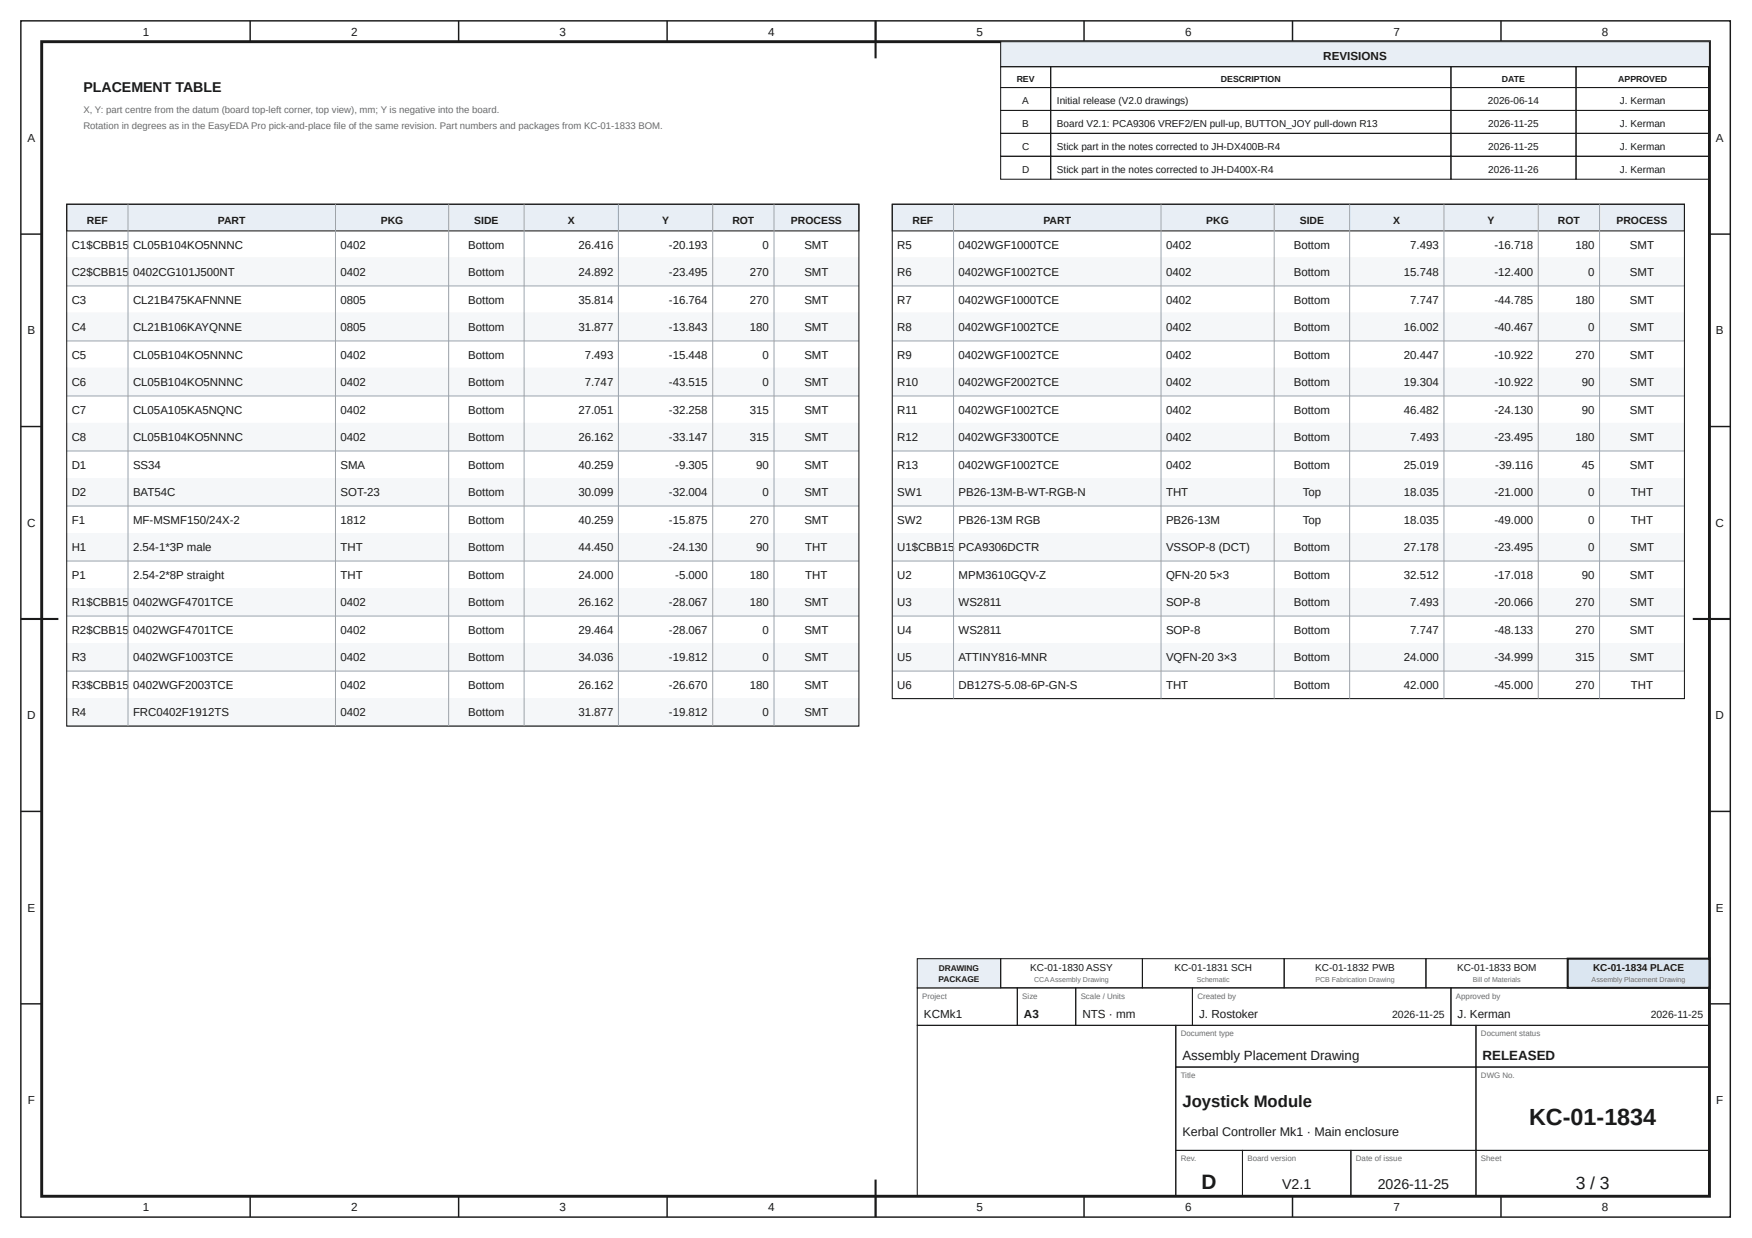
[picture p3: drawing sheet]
<svg xmlns="http://www.w3.org/2000/svg" width="420mm" height="297mm" viewBox="0 0 420 297" stroke-linecap="round" stroke-linejoin="round" font-family="sans-serif">
<defs><g id="words">
<text font-size="5.6" fill="#1a1a1a" x="366.7" y="270">KC-01-1834</text>
<text font-size="5" fill="#1a1a1a" x="288.2" y="285.2">D</text>
<text font-size="4.2" fill="#1a1a1a" x="377.9" y="285.2">3 / 3</text>
<text font-size="4" fill="#1a1a1a" x="283.6" y="265.5">Joystick Module</text>
<g font-size="3.4" fill="#1a1a1a">
<text x="20" y="22">PLACEMENT TABLE</text>
<text x="307.5" y="285.2">V2.1</text>
<text x="330.4" y="285.2">2026-11-25</text>
</g>
<g font-size="3.2" fill="#1a1a1a">
<text x="283.6" y="254.2">Assembly Placement Drawing</text>
<text x="355.6" y="254.2">RELEASED</text>
</g>
<text font-size="3" fill="#1a1a1a" x="283.6" y="272.5">Kerbal Controller Mk1 · Main enclosure</text>
<g font-size="2.8" fill="#1a1a1a">
<text x="34.2" y="8.6">1</text>
<text x="84.2" y="8.6">2</text>
<text x="134.2" y="8.6">3</text>
<text x="184.2" y="8.6">4</text>
<text x="234.2" y="8.6">5</text>
<text x="284.2" y="8.6">6</text>
<text x="334.2" y="8.6">7</text>
<text x="384.2" y="8.6">8</text>
<text x="317.4" y="14.3">REVISIONS</text>
<text x="6.6" y="34.1">A</text>
<text x="411.6" y="34.1">A</text>
<text x="6.6" y="80.2">B</text>
<text x="411.6" y="80.2">B</text>
<text x="6.5" y="126.4">C</text>
<text x="411.5" y="126.4">C</text>
<text x="6.5" y="172.6">D</text>
<text x="411.5" y="172.6">D</text>
<text x="6.6" y="218.7">E</text>
<text x="411.6" y="218.7">E</text>
<text x="221.6" y="244.2">KCMk1</text>
<text x="245.6" y="244.2">A3</text>
<text x="259.6" y="244.2">NTS · mm</text>
<text x="287.6" y="244.2">J. Rostoker</text>
<text x="349.6" y="244.2">J. Kerman</text>
<text x="6.6" y="264.9">F</text>
<text x="411.6" y="264.9">F</text>
<text x="34.2" y="290.6">1</text>
<text x="84.2" y="290.6">2</text>
<text x="134.2" y="290.6">3</text>
<text x="184.2" y="290.6">4</text>
<text x="234.2" y="290.6">5</text>
<text x="284.2" y="290.6">6</text>
<text x="334.2" y="290.6">7</text>
<text x="384.2" y="290.6">8</text>
</g>
<g font-size="2.7" fill="#1a1a1a">
<text x="17.2" y="59.7">C1$CBB15</text>
<text x="31.9" y="59.7">CL05B104KO5NNNC</text>
<text x="81.7" y="59.7">0402</text>
<text x="112.3" y="59.7">Bottom</text>
<text x="138.7" y="59.7">26.416</text>
<text x="160.4" y="59.7">-20.193</text>
<text x="182.9" y="59.7">0</text>
<text x="192.9" y="59.7">SMT</text>
<text x="215.2" y="59.7">R5</text>
<text x="229.9" y="59.7">0402WGF1000TCE</text>
<text x="279.7" y="59.7">0402</text>
<text x="310.3" y="59.7">Bottom</text>
<text x="338.2" y="59.7">7.493</text>
<text x="358.4" y="59.7">-16.718</text>
<text x="377.9" y="59.7">180</text>
<text x="390.9" y="59.7">SMT</text>
<text x="17.2" y="66.3">C2$CBB15</text>
<text x="31.9" y="66.3">0402CG101J500NT</text>
<text x="81.7" y="66.3">0402</text>
<text x="112.3" y="66.3">Bottom</text>
<text x="138.7" y="66.3">24.892</text>
<text x="160.4" y="66.3">-23.495</text>
<text x="179.9" y="66.3">270</text>
<text x="192.9" y="66.3">SMT</text>
<text x="215.2" y="66.3">R6</text>
<text x="229.9" y="66.3">0402WGF1002TCE</text>
<text x="279.7" y="66.3">0402</text>
<text x="310.3" y="66.3">Bottom</text>
<text x="336.7" y="66.3">15.748</text>
<text x="358.4" y="66.3">-12.400</text>
<text x="380.9" y="66.3">0</text>
<text x="390.9" y="66.3">SMT</text>
<text x="17.2" y="72.9">C3</text>
<text x="31.9" y="72.9">CL21B475KAFNNNE</text>
<text x="81.7" y="72.9">0805</text>
<text x="112.3" y="72.9">Bottom</text>
<text x="138.7" y="72.9">35.814</text>
<text x="160.4" y="72.9">-16.764</text>
<text x="179.9" y="72.9">270</text>
<text x="192.9" y="72.9">SMT</text>
<text x="215.2" y="72.9">R7</text>
<text x="229.9" y="72.9">0402WGF1000TCE</text>
<text x="279.7" y="72.9">0402</text>
<text x="310.3" y="72.9">Bottom</text>
<text x="338.2" y="72.9">7.747</text>
<text x="358.4" y="72.9">-44.785</text>
<text x="377.9" y="72.9">180</text>
<text x="390.9" y="72.9">SMT</text>
<text x="17.2" y="79.5">C4</text>
<text x="31.9" y="79.5">CL21B106KAYQNNE</text>
<text x="81.7" y="79.5">0805</text>
<text x="112.3" y="79.5">Bottom</text>
<text x="138.7" y="79.5">31.877</text>
<text x="160.4" y="79.5">-13.843</text>
<text x="179.9" y="79.5">180</text>
<text x="192.9" y="79.5">SMT</text>
<text x="215.2" y="79.5">R8</text>
<text x="229.9" y="79.5">0402WGF1002TCE</text>
<text x="279.7" y="79.5">0402</text>
<text x="310.3" y="79.5">Bottom</text>
<text x="336.7" y="79.5">16.002</text>
<text x="358.4" y="79.5">-40.467</text>
<text x="380.9" y="79.5">0</text>
<text x="390.9" y="79.5">SMT</text>
<text x="17.2" y="86.1">C5</text>
<text x="31.9" y="86.1">CL05B104KO5NNNC</text>
<text x="81.7" y="86.1">0402</text>
<text x="112.3" y="86.1">Bottom</text>
<text x="140.2" y="86.1">7.493</text>
<text x="160.4" y="86.1">-15.448</text>
<text x="182.9" y="86.1">0</text>
<text x="192.9" y="86.1">SMT</text>
<text x="215.2" y="86.1">R9</text>
<text x="229.9" y="86.1">0402WGF1002TCE</text>
<text x="279.7" y="86.1">0402</text>
<text x="310.3" y="86.1">Bottom</text>
<text x="336.7" y="86.1">20.447</text>
<text x="358.4" y="86.1">-10.922</text>
<text x="377.9" y="86.1">270</text>
<text x="390.9" y="86.1">SMT</text>
<text x="17.2" y="92.7">C6</text>
<text x="31.9" y="92.7">CL05B104KO5NNNC</text>
<text x="81.7" y="92.7">0402</text>
<text x="112.3" y="92.7">Bottom</text>
<text x="140.2" y="92.7">7.747</text>
<text x="160.4" y="92.7">-43.515</text>
<text x="182.9" y="92.7">0</text>
<text x="192.9" y="92.7">SMT</text>
<text x="215.2" y="92.7">R10</text>
<text x="229.9" y="92.7">0402WGF2002TCE</text>
<text x="279.7" y="92.7">0402</text>
<text x="310.3" y="92.7">Bottom</text>
<text x="336.7" y="92.7">19.304</text>
<text x="358.4" y="92.7">-10.922</text>
<text x="379.4" y="92.7">90</text>
<text x="390.9" y="92.7">SMT</text>
<text x="17.2" y="99.3">C7</text>
<text x="31.9" y="99.3">CL05A105KA5NQNC</text>
<text x="81.7" y="99.3">0402</text>
<text x="112.3" y="99.3">Bottom</text>
<text x="138.7" y="99.3">27.051</text>
<text x="160.4" y="99.3">-32.258</text>
<text x="179.9" y="99.3">315</text>
<text x="192.9" y="99.3">SMT</text>
<text x="215.2" y="99.3">R11</text>
<text x="229.9" y="99.3">0402WGF1002TCE</text>
<text x="279.7" y="99.3">0402</text>
<text x="310.3" y="99.3">Bottom</text>
<text x="336.7" y="99.3">46.482</text>
<text x="358.4" y="99.3">-24.130</text>
<text x="379.4" y="99.3">90</text>
<text x="390.9" y="99.3">SMT</text>
<text x="17.2" y="105.9">C8</text>
<text x="31.9" y="105.9">CL05B104KO5NNNC</text>
<text x="81.7" y="105.9">0402</text>
<text x="112.3" y="105.9">Bottom</text>
<text x="138.7" y="105.9">26.162</text>
<text x="160.4" y="105.9">-33.147</text>
<text x="179.9" y="105.9">315</text>
<text x="192.9" y="105.9">SMT</text>
<text x="215.2" y="105.9">R12</text>
<text x="229.9" y="105.9">0402WGF3300TCE</text>
<text x="279.7" y="105.9">0402</text>
<text x="310.3" y="105.9">Bottom</text>
<text x="338.2" y="105.9">7.493</text>
<text x="358.4" y="105.9">-23.495</text>
<text x="377.9" y="105.9">180</text>
<text x="390.9" y="105.9">SMT</text>
<text x="17.2" y="112.5">D1</text>
<text x="31.9" y="112.5">SS34</text>
<text x="81.7" y="112.5">SMA</text>
<text x="112.3" y="112.5">Bottom</text>
<text x="138.7" y="112.5">40.259</text>
<text x="162" y="112.5">-9.305</text>
<text x="181.4" y="112.5">90</text>
<text x="192.9" y="112.5">SMT</text>
<text x="215.2" y="112.5">R13</text>
<text x="229.9" y="112.5">0402WGF1002TCE</text>
<text x="279.7" y="112.5">0402</text>
<text x="310.3" y="112.5">Bottom</text>
<text x="336.7" y="112.5">25.019</text>
<text x="358.6" y="112.5">-39.116</text>
<text x="379.4" y="112.5">45</text>
<text x="390.9" y="112.5">SMT</text>
<text x="17.2" y="119.1">D2</text>
<text x="31.9" y="119.1">BAT54C</text>
<text x="81.7" y="119.1">SOT-23</text>
<text x="112.3" y="119.1">Bottom</text>
<text x="138.7" y="119.1">30.099</text>
<text x="160.4" y="119.1">-32.004</text>
<text x="182.9" y="119.1">0</text>
<text x="192.9" y="119.1">SMT</text>
<text x="215.2" y="119.1">SW1</text>
<text x="229.9" y="119.1">PB26-13M-B-WT-RGB-N</text>
<text x="279.7" y="119.1">THT</text>
<text x="312.4" y="119.1">Top</text>
<text x="336.7" y="119.1">18.035</text>
<text x="358.4" y="119.1">-21.000</text>
<text x="380.9" y="119.1">0</text>
<text x="391.1" y="119.1">THT</text>
<text x="17.2" y="125.7">F1</text>
<text x="31.9" y="125.7">MF-MSMF150/24X-2</text>
<text x="81.7" y="125.7">1812</text>
<text x="112.3" y="125.7">Bottom</text>
<text x="138.7" y="125.7">40.259</text>
<text x="160.4" y="125.7">-15.875</text>
<text x="179.9" y="125.7">270</text>
<text x="192.9" y="125.7">SMT</text>
<text x="215.2" y="125.7">SW2</text>
<text x="229.9" y="125.7">PB26-13M RGB</text>
<text x="279.7" y="125.7">PB26-13M</text>
<text x="312.4" y="125.7">Top</text>
<text x="336.7" y="125.7">18.035</text>
<text x="358.4" y="125.7">-49.000</text>
<text x="380.9" y="125.7">0</text>
<text x="391.1" y="125.7">THT</text>
<text x="17.2" y="132.3">H1</text>
<text x="31.9" y="132.3">2.54-1*3P male</text>
<text x="81.7" y="132.3">THT</text>
<text x="112.3" y="132.3">Bottom</text>
<text x="138.7" y="132.3">44.450</text>
<text x="160.4" y="132.3">-24.130</text>
<text x="181.4" y="132.3">90</text>
<text x="193.1" y="132.3">THT</text>
<text x="215.2" y="132.3">U1$CBB15</text>
<text x="229.9" y="132.3">PCA9306DCTR</text>
<text x="279.7" y="132.3">VSSOP-8 (DCT)</text>
<text x="310.3" y="132.3">Bottom</text>
<text x="336.7" y="132.3">27.178</text>
<text x="358.4" y="132.3">-23.495</text>
<text x="380.9" y="132.3">0</text>
<text x="390.9" y="132.3">SMT</text>
<text x="17.2" y="138.9">P1</text>
<text x="31.9" y="138.9">2.54-2*8P straight</text>
<text x="81.7" y="138.9">THT</text>
<text x="112.3" y="138.9">Bottom</text>
<text x="138.7" y="138.9">24.000</text>
<text x="162" y="138.9">-5.000</text>
<text x="179.9" y="138.9">180</text>
<text x="193.1" y="138.9">THT</text>
<text x="215.2" y="138.9">U2</text>
<text x="229.9" y="138.9">MPM3610GQV-Z</text>
<text x="279.7" y="138.9">QFN-20</text>
<text x="290.2" y="138.9">5×3</text>
<text x="310.3" y="138.9">Bottom</text>
<text x="336.7" y="138.9">32.512</text>
<text x="358.4" y="138.9">-17.018</text>
<text x="379.4" y="138.9">90</text>
<text x="390.9" y="138.9">SMT</text>
<text x="17.2" y="145.5">R1$CBB15</text>
<text x="31.9" y="145.5">0402WGF4701TCE</text>
<text x="81.7" y="145.5">0402</text>
<text x="112.3" y="145.5">Bottom</text>
<text x="138.7" y="145.5">26.162</text>
<text x="160.4" y="145.5">-28.067</text>
<text x="179.9" y="145.5">180</text>
<text x="192.9" y="145.5">SMT</text>
<text x="215.2" y="145.5">U3</text>
<text x="229.9" y="145.5">WS2811</text>
<text x="279.7" y="145.5">SOP-8</text>
<text x="310.3" y="145.5">Bottom</text>
<text x="338.2" y="145.5">7.493</text>
<text x="358.4" y="145.5">-20.066</text>
<text x="377.9" y="145.5">270</text>
<text x="390.9" y="145.5">SMT</text>
<text x="17.2" y="152.1">R2$CBB15</text>
<text x="31.9" y="152.1">0402WGF4701TCE</text>
<text x="81.7" y="152.1">0402</text>
<text x="112.3" y="152.1">Bottom</text>
<text x="138.7" y="152.1">29.464</text>
<text x="160.4" y="152.1">-28.067</text>
<text x="182.9" y="152.1">0</text>
<text x="192.9" y="152.1">SMT</text>
<text x="215.2" y="152.1">U4</text>
<text x="229.9" y="152.1">WS2811</text>
<text x="279.7" y="152.1">SOP-8</text>
<text x="310.3" y="152.1">Bottom</text>
<text x="338.2" y="152.1">7.747</text>
<text x="358.4" y="152.1">-48.133</text>
<text x="377.9" y="152.1">270</text>
<text x="390.9" y="152.1">SMT</text>
<text x="17.2" y="158.7">R3</text>
<text x="31.9" y="158.7">0402WGF1003TCE</text>
<text x="81.7" y="158.7">0402</text>
<text x="112.3" y="158.7">Bottom</text>
<text x="138.7" y="158.7">34.036</text>
<text x="160.4" y="158.7">-19.812</text>
<text x="182.9" y="158.7">0</text>
<text x="192.9" y="158.7">SMT</text>
<text x="215.2" y="158.7">U5</text>
<text x="229.9" y="158.7">ATTINY816-MNR</text>
<text x="279.7" y="158.7">VQFN-20</text>
<text x="292" y="158.7">3×3</text>
<text x="310.3" y="158.7">Bottom</text>
<text x="336.7" y="158.7">24.000</text>
<text x="358.4" y="158.7">-34.999</text>
<text x="377.9" y="158.7">315</text>
<text x="390.9" y="158.7">SMT</text>
<text x="17.2" y="165.3">R3$CBB15</text>
<text x="31.9" y="165.3">0402WGF2003TCE</text>
<text x="81.7" y="165.3">0402</text>
<text x="112.3" y="165.3">Bottom</text>
<text x="138.7" y="165.3">26.162</text>
<text x="160.4" y="165.3">-26.670</text>
<text x="179.9" y="165.3">180</text>
<text x="192.9" y="165.3">SMT</text>
<text x="215.2" y="165.3">U6</text>
<text x="229.9" y="165.3">DB127S-5.08-6P-GN-S</text>
<text x="279.7" y="165.3">THT</text>
<text x="310.3" y="165.3">Bottom</text>
<text x="336.7" y="165.3">42.000</text>
<text x="358.4" y="165.3">-45.000</text>
<text x="377.9" y="165.3">270</text>
<text x="391.1" y="165.3">THT</text>
<text x="17.2" y="171.9">R4</text>
<text x="31.9" y="171.9">FRC0402F1912TS</text>
<text x="81.7" y="171.9">0402</text>
<text x="112.3" y="171.9">Bottom</text>
<text x="138.7" y="171.9">31.877</text>
<text x="160.4" y="171.9">-19.812</text>
<text x="182.9" y="171.9">0</text>
<text x="192.9" y="171.9">SMT</text>
</g>
<g font-size="2.5" fill="#1a1a1a">
<text x="20.9" y="53.8">REF</text>
<text x="52.3" y="53.8">PART</text>
<text x="91.3" y="53.8">PKG</text>
<text x="113.7" y="53.8">SIDE</text>
<text x="136.2" y="53.8">X</text>
<text x="158.8" y="53.8">Y</text>
<text x="175.7" y="53.8">ROT</text>
<text x="189.7" y="53.8">PROCESS</text>
<text x="218.9" y="53.8">REF</text>
<text x="250.3" y="53.8">PART</text>
<text x="289.3" y="53.8">PKG</text>
<text x="311.7" y="53.8">SIDE</text>
<text x="334.2" y="53.8">X</text>
<text x="356.8" y="53.8">Y</text>
<text x="373.7" y="53.8">ROT</text>
<text x="387.7" y="53.8">PROCESS</text>
<text x="333.9" y="244.2">2026-11-25</text>
<text x="395.9" y="244.2">2026-11-25</text>
</g>
<g font-size="2.4" fill="#1a1a1a">
<text x="245.2" y="24.9">A</text>
<text x="253.5" y="24.9">Initial release (V2.0 drawings)</text>
<text x="356.9" y="24.9">2026-06-14</text>
<text x="388.5" y="24.9">J. Kerman</text>
<text x="245.1" y="35.9">C</text>
<text x="245.2" y="30.4">B</text>
<text x="253.5" y="30.4">Board V2.1: PCA9306 VREF2/EN pull-up, BUTTON_JOY pull-down R13</text>
<text x="253.5" y="35.9">Stick part in the notes corrected to JH-DX400B-R4</text>
<text x="357" y="30.4">2026-11-25</text>
<text x="357" y="35.9">2026-11-25</text>
<text x="388.5" y="30.4">J. Kerman</text>
<text x="388.5" y="35.9">J. Kerman</text>
<text x="245.1" y="41.4">D</text>
<text x="253.5" y="41.4">Stick part in the notes corrected to JH-D400X-R4</text>
<text x="357" y="41.4">2026-11-26</text>
<text x="388.5" y="41.4">J. Kerman</text>
<text x="247.1" y="233">KC-01-1830 ASSY</text>
<text x="281.7" y="233">KC-01-1831 SCH</text>
<text x="315.5" y="233">KC-01-1832 PWB</text>
<text x="349.5" y="233">KC-01-1833 BOM</text>
<text x="382.1" y="233">KC-01-1834 PLACE</text>
</g>
<g font-size="2.3" fill="#6b6b6b">
<text x="20" y="27">X, Y: part centre from the datum (board top-left corner, top view), mm; Y is negative into the board.</text>
<text x="20" y="31">Rotation in degrees as in the EasyEDA Pro pick-and-place file of the same revision. Part numbers and packages from KC-01-1833 BOM.</text>
</g>
<g font-size="2.1" fill="#1a1a1a">
<text x="243.8" y="19.6">REV</text>
<text x="292.8" y="19.6">DESCRIPTION</text>
<text x="360.2" y="19.6">DATE</text>
<text x="388.1" y="19.6">APPROVED</text>
</g>
<g font-size="2" fill="#1a1a1a">
<text x="225.2" y="233">DRAWING</text>
<text x="225.1" y="235.6">PACKAGE</text>
</g>
<g font-size="1.9" fill="#6b6b6b">
<text x="221.2" y="239.6">Project</text>
<text x="245.2" y="239.6">Size</text>
<text x="259.2" y="239.6">Scale / Units</text>
<text x="287.2" y="239.6">Created by</text>
<text x="349.2" y="239.6">Approved by</text>
<text x="283.2" y="248.6">Document type</text>
<text x="355.2" y="248.6">Document status</text>
<text x="283.2" y="258.6">Title</text>
<text x="355.2" y="258.6">DWG No.</text>
<text x="283.2" y="278.6">Rev.</text>
<text x="299.2" y="278.6">Board version</text>
<text x="325.2" y="278.6">Date of issue</text>
<text x="355.2" y="278.6">Sheet</text>
</g>
<g font-size="1.7" fill="#6b6b6b">
<text x="248" y="235.7">CCAAssembly Drawing</text>
<text x="287" y="235.7">Schematic</text>
<text x="315.5" y="235.7">PCB Fabrication Drawing</text>
<text x="353.2" y="235.7">Bill of Materials</text>
<text x="381.7" y="235.7">Assembly Placement Drawing</text>
</g>
</g></defs>
<g fill="none" stroke="#1a1a1a" stroke-width=".35">
<path d="M5 5h410v287h-410zM60 5v5M110 5v5M160 5v5M210 5v5M260 5v5M310 5v5M360 5v5M5 56.2h5M410 56.2h5M5 102.3h5M410 102.3h5"/>
<path d="M5 148.5h5M410 148.5h5M5 194.7h5M410 194.7h5M5 240.8h5M410 240.8h5M60 287v5M110 287v5M160 287v5M210 287v5M260 287v5M310 287v5"/>
<path d="M360 287v5"/>
</g>
<path d="M10 10h400v277h-400z" fill="none" stroke="#1a1a1a" stroke-width=".7" stroke-linecap="butt"/>
<path d="M210 5v9M5 148.5h9M406 148.5h9M210 283v9" fill="none" stroke="#1a1a1a" stroke-width=".5"/>
<path d="M240 10h170v6h-170z" fill="#e8eef5"/>
<g fill="none" stroke="#1a1a1a" stroke-width=".25">
<path d="M240 10h170v6h-170zM240 16h12v5h-12zM252 16h96v5h-96zM348 16h30v5h-30zM378 16h32v5h-32zM240 21h12v5.5h-12zM240 26.5h12v5.5h-12zM240 32h12v5.5h-12zM240 37.5h12v5.5h-12zM252 21h96v5.5h-96zM252 26.5h96v5.5h-96zM252 32h96v5.5h-96z"/>
<path d="M252 37.5h96v5.5h-96zM348 21h30v5.5h-30zM348 26.5h30v5.5h-30zM348 32h30v5.5h-30zM348 37.5h30v5.5h-30zM378 21h32v5.5h-32zM378 26.5h32v5.5h-32zM378 32h32v5.5h-32zM378 37.5h32v5.5h-32zM220 237h24v9h-24zM244 237h14v9h-14zM258 237h28v9h-28z"/>
<path d="M286 237h62v9h-62zM348 237h62v9h-62zM220 246h62v41h-62zM282 246h72v10h-72zM282 256h72v20h-72zM354 246h56v10h-56zM354 256h56v20h-56zM282 276h16v11h-16zM298 276h26v11h-26zM324 276h30v11h-30zM354 276h56v11h-56z"/>
</g>
<path d="M220 230h20v7h-20z" fill="#e8eef5"/>
<path d="M220 230h20v7h-20zM240 230h34v7h-34zM274 230h34v7h-34zM308 230h34v7h-34zM342 230h34v7h-34z" fill="none" stroke="#1a1a1a" stroke-width=".25"/>
<path d="M376 230h34v7h-34z" fill="#d9e6f2"/>
<path d="M376 230h34v7h-34z" fill="none" stroke="#1a1a1a" stroke-width=".5"/>
<path d="M16 49h190v6.4h-190z" fill="#e8eef5"/>
<path d="M16 49h190v6.4h-190z" fill="none" stroke="#1a1a1a" stroke-width=".25"/>
<path d="M16 62h190" fill="none" stroke="#9aa3ad" stroke-width=".24"/>
<path d="M16 62h190v6.6h-190z" fill="#f5f7f9"/>
<path d="M16 68.6h190M16 75.2h190" fill="none" stroke="#9aa3ad" stroke-width=".24"/>
<path d="M16 75.2h190v6.6h-190z" fill="#f5f7f9"/>
<path d="M16 81.8h190M16 88.4h190" fill="none" stroke="#9aa3ad" stroke-width=".24"/>
<path d="M16 88.4h190v6.6h-190z" fill="#f5f7f9"/>
<path d="M16 95h190M16 101.6h190" fill="none" stroke="#9aa3ad" stroke-width=".24"/>
<path d="M16 101.6h190v6.6h-190z" fill="#f5f7f9"/>
<path d="M16 108.2h190M16 114.8h190" fill="none" stroke="#9aa3ad" stroke-width=".24"/>
<path d="M16 114.8h190v6.6h-190z" fill="#f5f7f9"/>
<path d="M16 121.4h190M16 128h190" fill="none" stroke="#9aa3ad" stroke-width=".24"/>
<path d="M16 128h190v6.6h-190z" fill="#f5f7f9"/>
<path d="M16 134.6h190M16 141.2h190" fill="none" stroke="#9aa3ad" stroke-width=".24"/>
<path d="M16 141.2h190v6.6h-190z" fill="#f5f7f9"/>
<path d="M16 147.8h190M16 154.4h190" fill="none" stroke="#9aa3ad" stroke-width=".24"/>
<path d="M16 154.4h190v6.6h-190z" fill="#f5f7f9"/>
<path d="M16 161h190M16 167.6h190" fill="none" stroke="#9aa3ad" stroke-width=".24"/>
<path d="M16 167.6h190v6.6h-190z" fill="#f5f7f9"/>
<path d="M30.7 49v125.2M80.5 49v125.2M107.6 49v125.2M125.7 49v125.2M148.3 49v125.2M170.9 49v125.2M185.6 49v125.2M16 174.2h190" fill="none" stroke="#9aa3ad" stroke-width=".24"/>
<path d="M16 49h190v125.2h-190z" fill="none" stroke="#1a1a1a" stroke-width=".25"/>
<path d="M214 49h190v6.4h-190z" fill="#e8eef5"/>
<path d="M214 49h190v6.4h-190z" fill="none" stroke="#1a1a1a" stroke-width=".25"/>
<path d="M214 62h190" fill="none" stroke="#9aa3ad" stroke-width=".24"/>
<path d="M214 62h190v6.6h-190z" fill="#f5f7f9"/>
<path d="M214 68.6h190M214 75.2h190" fill="none" stroke="#9aa3ad" stroke-width=".24"/>
<path d="M214 75.2h190v6.6h-190z" fill="#f5f7f9"/>
<path d="M214 81.8h190M214 88.4h190" fill="none" stroke="#9aa3ad" stroke-width=".24"/>
<path d="M214 88.4h190v6.6h-190z" fill="#f5f7f9"/>
<path d="M214 95h190M214 101.6h190" fill="none" stroke="#9aa3ad" stroke-width=".24"/>
<path d="M214 101.6h190v6.6h-190z" fill="#f5f7f9"/>
<path d="M214 108.2h190M214 114.8h190" fill="none" stroke="#9aa3ad" stroke-width=".24"/>
<path d="M214 114.8h190v6.6h-190z" fill="#f5f7f9"/>
<path d="M214 121.4h190M214 128h190" fill="none" stroke="#9aa3ad" stroke-width=".24"/>
<path d="M214 128h190v6.6h-190z" fill="#f5f7f9"/>
<path d="M214 134.6h190M214 141.2h190" fill="none" stroke="#9aa3ad" stroke-width=".24"/>
<path d="M214 141.2h190v6.6h-190z" fill="#f5f7f9"/>
<path d="M214 147.8h190M214 154.4h190" fill="none" stroke="#9aa3ad" stroke-width=".24"/>
<path d="M214 154.4h190v6.6h-190z" fill="#f5f7f9"/>
<path d="M228.7 49v118.6M278.5 49v118.6M305.6 49v118.6M323.7 49v118.6M346.3 49v118.6M368.9 49v118.6M383.6 49v118.6M214 161h190M214 167.6h190" fill="none" stroke="#9aa3ad" stroke-width=".24"/>
<path d="M214 49h190v118.6h-190z" fill="none" stroke="#1a1a1a" stroke-width=".25"/>
<use href="#words"/>
</svg>
